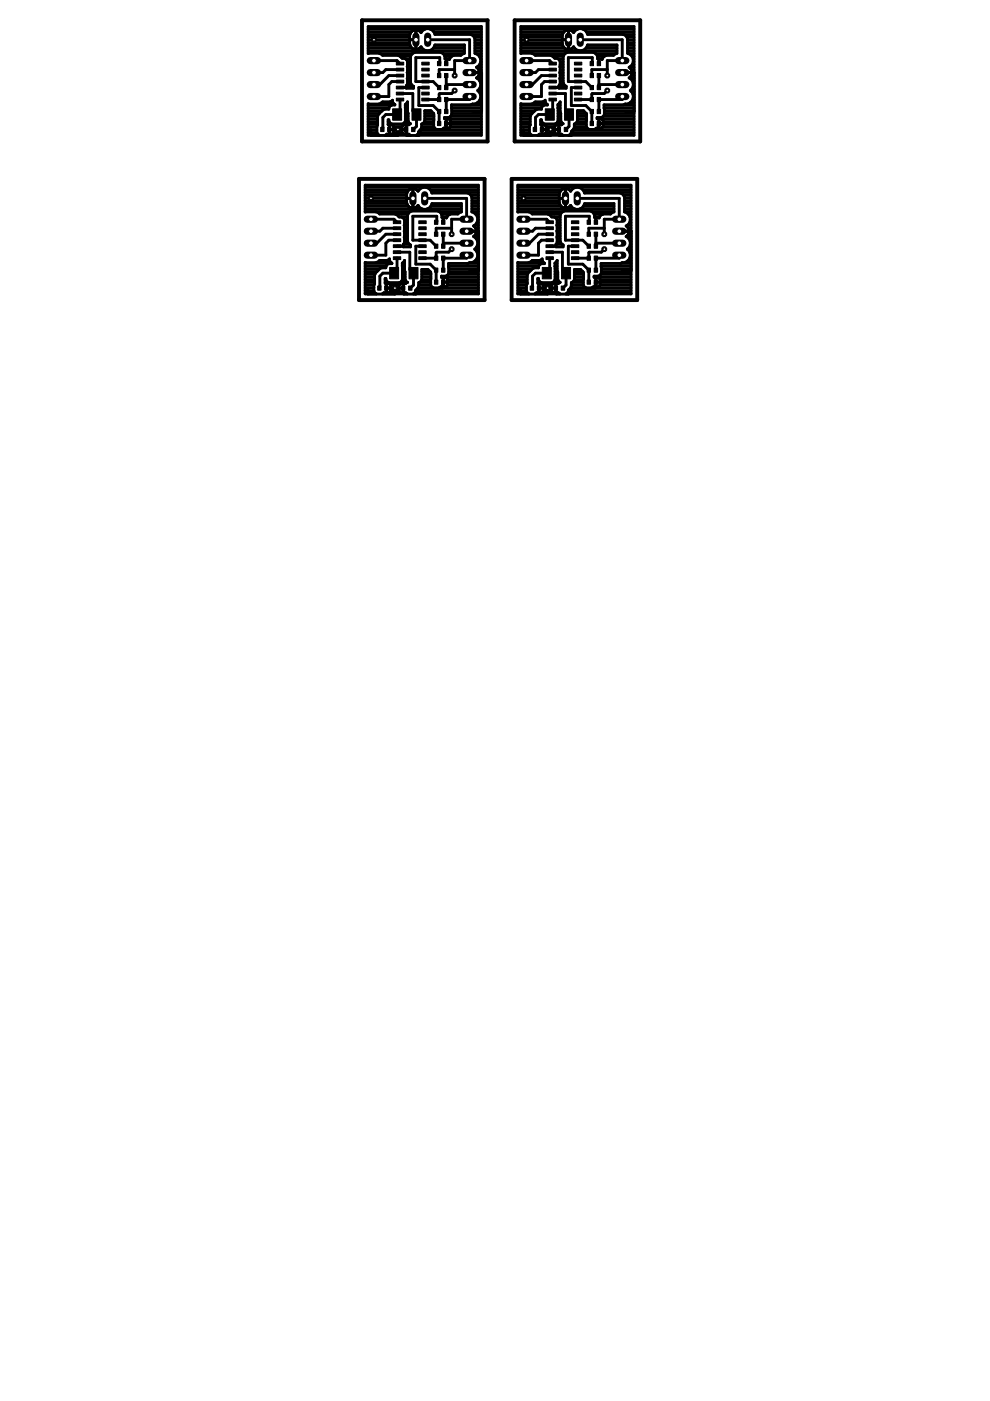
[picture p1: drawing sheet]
<svg xmlns="http://www.w3.org/2000/svg" width="210mm" height="297mm" viewBox="0 0 210 297" stroke-linecap="round" stroke-linejoin="round" font-family="sans-serif">
<g fill="#000" stroke="#000" stroke-width=".21">
<path d="M84 19.5h1.6v.6h-1.6zM84 18.3h1.6v.6h-1.6zM84 17h1.6v.6h-1.6zM84 14.5h1.6v.5h-1.6zM84 15.7h1.6v.6h-1.6zM84 13.2h1.6v.6h-1.6zM89.4 17h1.6v.6h-1.6zM89.4 18.3h1.6v.6h-1.6zM89.4 15.7h1.6v.6h-1.6zM89.4 14.5h1.6v.5h-1.6zM89.4 13.2h1.6v.6h-1.6zM89.4 19.5h1.6v.6h-1.6z"/>
<path d="M92.8 13h.7v.9h-.7zM92.8 15.6h.7v.9h-.7zM92.8 18.1h.7v.9h-.7zM94.3 13h.7v.9h-.7zM94.3 15.6h.7v.9h-.7zM94.3 18.1h.7v.9h-.7zM116.4 19.5h1.6v.6h-1.6zM116.4 18.3h1.6v.6h-1.6zM116.4 17h1.6v.6h-1.6zM116.4 14.5h1.6v.5h-1.6zM116.4 15.7h1.6v.6h-1.6zM116.4 13.2h1.6v.6h-1.6z"/>
<path d="M121.8 17h1.6v.6h-1.6zM121.8 18.3h1.6v.6h-1.6zM121.8 15.7h1.6v.6h-1.6zM121.8 14.5h1.6v.5h-1.6zM121.8 13.2h1.6v.6h-1.6zM121.8 19.5h1.6v.6h-1.6zM125.1 13h.7v.9h-.7zM125.1 15.6h.7v.9h-.7zM125.1 18.1h.7v.9h-.7zM126.6 13h.7v.9h-.7zM126.6 15.6h.7v.9h-.7zM126.6 18.1h.7v.9h-.7z"/>
<path d="M80.7 27h.7v.9h-.7zM82.2 27h.7v.9h-.7zM83.2 23.1h2v2.4h-2zM84 20.8h1.6v.6h-1.6zM85.8 27h.7v.9h-.7zM87.3 27h.7v.9h-.7zM87.4 23.1h1.9v2.4h-1.9zM89.4 20.8h1.6v.6h-1.6zM92.8 25.7h.7v.9h-.7zM92.8 20.7h.7v.8h-.7zM92.8 23.2h.7v.9h-.7zM94.3 25.7h.7v.9h-.7z"/>
<path d="M94.3 20.7h.7v.8h-.7zM94.3 23.2h.7v.9h-.7zM113.1 27h.7v.9h-.7zM114.6 27h.7v.9h-.7zM115.6 23.1h1.9v2.4h-1.9zM116.4 20.8h1.6v.6h-1.6zM118.1 27h.8v.9h-.8zM119.6 27h.8v.9h-.8zM119.7 23.1h1.9v2.4h-1.9zM121.8 20.8h1.6v.6h-1.6zM125.1 25.7h.7v.9h-.7zM125.1 20.7h.7v.8h-.7z"/>
<path d="M125.1 23.2h.7v.9h-.7zM126.6 25.7h.7v.9h-.7zM126.6 20.7h.7v.8h-.7zM126.6 23.2h.7v.9h-.7zM82.6 56.7h1.9v2.4h-1.9zM83.4 53.2h1.6v.6h-1.6zM83.4 54.4h1.6v.6h-1.6zM83.4 51.9h1.6v.6h-1.6zM83.4 50.6h1.6v.6h-1.6zM83.4 48.1h1.6v.6h-1.6zM83.4 49.4h1.6v.6h-1.6zM83.4 46.8h1.6v.6h-1.6z"/>
<path d="M86.7 56.7h1.9v2.4h-1.9zM88.8 50.6h1.6v.6h-1.6zM88.8 51.9h1.6v.6h-1.6zM88.8 49.4h1.6v.6h-1.6zM88.8 48.1h1.6v.6h-1.6zM88.8 46.8h1.6v.6h-1.6zM88.8 53.2h1.6v.6h-1.6zM88.8 54.4h1.6v.6h-1.6zM92.1 46.7h.7v.9h-.7zM92.1 59.4h.7v.9h-.7zM92.1 54.3h.7v.9h-.7zM92.1 49.2h.7v.9h-.7z"/>
<path d="M92.1 56.8h.7v.9h-.7zM92.1 51.8h.7v.8h-.7zM93.6 46.7h.7v.9h-.7zM93.6 59.4h.7v.9h-.7zM93.6 54.3h.7v.9h-.7zM93.6 49.2h.7v.9h-.7zM93.6 56.8h.7v.9h-.7zM93.6 51.8h.7v.8h-.7zM115 56.7h1.9v2.4h-1.9zM115.8 53.2h1.5v.6h-1.5zM115.8 54.4h1.5v.6h-1.5zM115.8 51.9h1.5v.6h-1.5z"/>
<path d="M115.8 50.6h1.5v.6h-1.5zM115.8 48.1h1.5v.6h-1.5zM115.8 49.4h1.5v.6h-1.5zM115.8 46.8h1.5v.6h-1.5zM119.1 56.7h1.9v2.4h-1.9zM121.2 50.6h1.5v.6h-1.5zM121.2 51.9h1.5v.6h-1.5zM121.2 49.4h1.5v.6h-1.5zM121.2 48.1h1.5v.6h-1.5zM121.2 46.8h1.5v.6h-1.5zM121.2 53.2h1.5v.6h-1.5zM121.2 54.4h1.5v.6h-1.5z"/>
<path d="M124.5 46.7h.7v.9h-.7zM124.5 59.4h.7v.9h-.7zM124.5 54.3h.7v.9h-.7zM124.5 49.2h.7v.9h-.7zM124.5 56.8h.7v.9h-.7zM124.5 51.8h.7v.8h-.7zM126 46.7h.7v.9h-.7zM126 59.4h.7v.9h-.7zM126 54.3h.7v.9h-.7zM126 49.2h.7v.9h-.7zM126 56.8h.7v.9h-.7zM126 51.8h.7v.8h-.7z"/>
<path d="M80.1 60.6h.7v.9h-.7zM81.6 60.6h.7v.9h-.7zM85.1 60.6h.8v.9h-.8zM86.6 60.6h.8v.9h-.8zM112.4 60.6h.7v.9h-.7zM113.9 60.6h.7v.9h-.7zM117.5 60.6h.7v.9h-.7zM119 60.6h.7v.9h-.7z"/>
</g>
<g fill="none" stroke="#000" stroke-width=".61">
<path d="M78.1 7.3h8.8M78.1 10.8h20.4M78.1 10.2h9.3M78.1 9.6h8.8M78.1 9.1h8.7M78.1 8.5h8.7M78.1 7.9h8.7M78.1 6.8h9.1M78.1 6.2h12M79.3 12.8h4.9l.6 .7M80.5 11.4h6.9M84.8 19.8h2.7v3.7l.8 .8v2.5l-.7 .7"/>
<path d="M84.8 14.8h-3l-.6 .6h-1.9M84.8 16h-2.4l-1.9 1.9h-1.2M84.8 17.3h-1.7l-.7 .6v2.6h-3.1M84.9 11.9h2.2M86.1 12.5l.3 .5v4.8l-.3 .4v.5h1.6v-.4M86.1 12.5l-.8-.1-.9-.7h-3.3l-.8-.4h-2.2v-5.7h24v23.1h-13.9l.6-.6M86.1 12.5h.9M86.1 18.6h-1.3M86.1 18.3h1.6M86.3 15.4h.7M86.4 16.6h.6M86.4 14.2h.6"/>
<path d="M86.4 17.7h.7M86.4 17.1h.6M86.4 16h.6M86.4 14.8h.6M86.4 13.7h.6M86.4 13.1h.6M86.8 8.4h1.4M87 9.7a1.32 1.32 0 0 0 2.3 .2 1.56 1.56 0 0 0 1.6 .9 1.56 1.56 0 0 0 1.3-1.3h6.3v1.8l-.8 .4h-1.5l-.4 .2-.5 .7-.1-.1M88.2 7.3h.1M88.2 10.2h.1M88.2 9.6h.1M88.2 9.1h.1"/>
<path d="M88.2 8.5h.1M88.2 7.9h.1M88.2 6.8h.1M88.2 6.3v4.2M89 10.2h.5M89.1 6.8h.2M89.3 6.8v.1a1.33 1.33 0 0 0-1.5-.5 1.33 1.33 0 0 0-1 1.2l.2 2.1M89.3 6.8a1.59 1.59 0 0 1 1.7-.7 1.59 1.59 0 0 1 1.2 1.2h7.6l.4 .2 .5 .7v3.1a1.57 1.57 0 0 1 1.2 1.4 1.57 1.57 0 0 1-.9 1.6 1.3 1.3 0 0 1 0 2.2 1.55 1.55 0 0 1 .3 2.7 1.56 1.56 0 0 1-.1 2.6M90.2 18.6h-1.4v3.8h3l1.3 1.2v2.6M90.7 8.4h8.9v4.4h-3.2v3.2M91.2 6.2h10.9M91.9 10.2h6.6"/>
<path d="M92 6.8h10.1M92.2 9.6h6.3M93.1 13.5l.1-.1v-1.2h-5v5.1h3.6l1.3 1.3M94 11.4h4.3M94.3 11.9h1.4M94.6 17.9h5M94.6 13.5h.1M94.6 13.1h.1M94.6 12.5v1M94.6 16v2.6M95.2 12.5h-.9a1.16 1.16 0 0 0-.8-1.4h-5.6l-.7 .5-.2 .4v5.5l.2 .4 .5 .4M95.2 12.5h.1"/>
<path d="M96.4 19.2l-.6 .6h-2.6l-.1 .2v1.1h-2.9M96.4 14.8h-3.3v1.2M99.9 7.3h2.2M100.6 7.9h1.5M100.7 10.8h1.4M100.7 10.2h1.4M100.7 9.6h1.4M100.7 9.1h1.4M100.7 8.5h1.4M100.9 11.4h1.2M101.1 14.2h1M101.1 16.6h1"/>
<path d="M101.5 16h.6M101.5 19.5h.6M101.5 14.8h.6M101.6 18.9h.5M101.6 11.9h.5M101.7 15.4h.4M101.7 17.1h.4M101.7 13.7h.4M101.9 12.5h.2M101.9 18.3h.2M101.9 17.7h.2M101.9 13.1h.2"/>
<path d="M102.1 15.4h-2.5M110.4 7.3h8.9M110.4 10.8h20.4M110.4 10.2h9.3M110.4 9.6h8.9M110.4 9.1h8.8M110.4 8.5h8.8M110.4 7.9h8.8M110.4 6.8h9.2M110.4 6.2h12.1M111.6 12.8h4.9l.7 .7M112.9 11.4h6.9"/>
<path d="M117.2 19.8h2.7v3.7l.7 .8v2.5l-.6 .7M117.2 14.8h-3l-.7 .6h-1.9M117.2 16h-2.4l-1.9 1.9h-1.3M117.2 17.3h-1.8l-.6 .6v2.6h-3.2M117.2 11.9l-.4-.2h-3.3l-.8-.4h-2.3v-5.7h24v23.1h-13.8a1.12 1.12 0 0 0 .7-1l.5-.7v-.7l.5-.4 .1-.3v-2.1h1.3l.6 .6M117.2 11.9l.4 .5 .8 .1M117.2 11.9h2.2M118.4 12.5l.4 .5v4.8l-.3 .4v.5h1.5v-.4l-.4-.4-.2-.4v-5.5l.2-.4 .7-.5h5.5a1.16 1.16 0 0 1 .9 1.4h.8M118.4 12.5h1M118.5 18.6h-1.3M118.5 18.3h1.5M118.7 15.4h.7"/>
<path d="M118.7 16.6h.7M118.7 14.2h.7M118.8 17.7h.7M118.8 17.1h.6M118.8 16h.6M118.8 14.8h.6M118.8 13.7h.6M118.8 13.1h.6M119.2 8.4h1.3M119.3 9.7a1.3 1.3 0 0 0 2.3 .2 1.58 1.58 0 0 0 1.6 .9 1.58 1.58 0 0 0 1.4-1.3h6.2v1.8l-.7 .4h-1.6l-.4 .2M120.5 6.3v4.2M120.5 7.3h.1"/>
<path d="M120.5 10.2h.1M120.5 9.6h.1M120.5 9.1h.1M120.5 8.5h.1M120.5 7.9h.1M120.5 6.8h.1M121.3 10.2h.5M121.5 6.8h.2M121.7 6.8l-.1 .1a1.32 1.32 0 0 0-1.4-.5 1.32 1.32 0 0 0-1 1.2l.1 2.1M121.7 6.8a1.61 1.61 0 0 1 2.7 0M122.6 18.6h-1.5v3.8h3.1l1.3 1.2v2.6M123 8.4h8.9v4.4h-3.1v3.2"/>
<path d="M123.6 6.2h10.8M124.2 10.2h6.6M124.4 6.8l.2 .5h7.6l.4 .2 .5 .7v3.1a1.58 1.58 0 0 1 1.2 1.4 1.58 1.58 0 0 1-.9 1.6M124.4 6.8h10M124.5 9.6h6.3M125.5 13.5l.1-1.3h-5.1v5.1h3.7l1.3 1.3M126.3 11.4h4.4M126.7 11.9h1.4M127 12.5v1M127 16v2.6M127 17.9h4.9M127 13.5h.1"/>
<path d="M127 13.1h.1M127.5 12.5h.2M128.1 11.9l-.4 .7-.2-.1M128.8 19.2l-.7 .6h-2.5l-.1 1.3h-2.9M128.8 14.8h-3.3v1.2M131.9 15.4h2.6v8.2h-1.9M132.2 7.3h2.2M132.9 7.9h1.5M133.1 10.8h1.3M133.1 10.2h1.3M133.1 9.6h1.3M133.1 9.1h1.3"/>
<path d="M133.1 8.5h1.3M133.2 11.4h1.2M133.4 14.3a1.33 1.33 0 0 1 0 2.2 1.57 1.57 0 0 1 .2 2.7 1.59 1.59 0 0 1 .6 1.8 1.59 1.59 0 0 1-1.6 1.1M133.4 14.2h1M133.5 16.6h.9M133.9 16h.5M133.9 14.8h.5M133.9 19.5h.5M134 18.9h.4M134 15.4h.4M134 11.9h.4M134 13.7h.4"/>
<path d="M134.1 17.1h.3M134.2 18.3h.2M134.3 12.5h.1M134.3 17.7h.1M134.3 13.1h.1M77.4 39.7h24M78.1 23.5h2.9M78.1 28.1h1.8M78.1 27.5h1.8M78.1 27h1.8M78.1 26.4h2M78.1 25.8h2"/>
<path d="M78.1 25.2h2M78.1 24.7h2M78.1 24.1h2.3M78.1 22.9h4.3M78.1 22.3h4.8M78.6 27.5v1.2h5.7v-1.2M80.9 21.8l.2-.2h1.6l.5-.3a.77 .77 0 0 0 .5 .8v.2l-.9 .1-.4 .5M80.9 21.8l-.6 .3-2.2-.1v6.7h2.3l-.4-.3-.1-.3 .2-3.4 .1-.4 1-1 .4-.1h.8v-.3M81 21.8h2.3M82.3 26.4h4.5M82.3 25.8h.2M82.5 27.5h1"/>
<path d="M82.5 28.1h.1M82.5 27.5h.1M82.5 27h.1M82.5 26.4v2.1M83.4 28.1l-.3 .3h-1.1l-.3 .3h5.3l-.3-.3-1 .1-.4-.4M83.4 28.1h1.9M83.5 27.5h1.7M83.5 27h1.7M84.8 21.1v2.6l-.6 .6h-2.4l-.6 .6-.1 2.6M85.2 27.5h.9M85.9 25.8h.7M85.9 22.3h.5"/>
<path d="M86 22.9l-.1-.8 .5-.5v2.1l.1 .3M86 22.9v2.7l-.2 .3-.5 .4h-2.2a.82 .82 0 0 1-.7-.9h-.1v1h.7l.4 .3v1.4M86 23.5h.4M86 25.2h.5M86 24.7h.5M86 24.1h.5M86 22.9h.4M86.1 28.1h.1M86.1 27.5h.1M86.1 27h.1M86.3 21.8h.1M86.5 24v1.6l.5 .6-.3 .3-1-.1-.4 .3-.1 .2 .1 1.2"/>
<path d="M87.5 40v4.1M88.8 28.1h13.3M89.1 27.5h13M89.4 27h2.6M89.4 26.4h2.5M90 25.8h1.9M90.1 25.2h1.9M90.1 24.7h1.9M90.1 24.1h1.8M91.9 24.1l-.5-.6h-1.3v2.1l-.2 .3-.5 .4a1.48 1.48 0 0 1-.6 1.6v.8h-2.5l-.2-.1v-2.2M91.9 24.1v2.7l.2 .3 .5 .4M94.6 27h.1"/>
<path d="M94.6 26.4h.1M94.6 25.8h.1M94.6 25.2h.1M94.6 25.2v2M95.2 25.2l.3 .5-.1 1.3M95.2 25.2h6.9M95.4 27l-.4 .2h-.9l-.5 .3M95.4 27h6.7M95.5 26.2l-1 .1v1.2h-5.1l-.6 .6M95.5 26.4h6.6M95.5 25.8h6.6M95.5 24.7h6.6"/>
<path d="M95.7 22.9l.1 1.4-.1 .3-.6 .3h-.9v.3h1M95.7 22.9h6.4M95.7 22.3h6.4M95.8 23.5h6.3M95.8 24.1h6.3M99.6 20.5v.6h-5v2.5M100.2 23.6h1.9M101.2 21.8l-1.4 .4h-4.1v.7M101.3 21.8h.8M101.7 21.2h.4M101.9 20h.2M101.9 20.6h.2"/>
<path d="M109.8 39.7h24M110.4 23.5h3M110.4 28.1h1.9M110.4 27.5h1.8M110.4 27h1.8M110.4 26.4h2M110.4 25.8h2M110.4 25.2h2M110.4 24.7h2M110.4 24.1h2.4M110.4 22.9h4.4M110.4 22.3h4.9"/>
<path d="M111 27.5v1.2h5.7v-1.2M113.3 21.8h2.4M114.6 26.4h4.5M114.6 25.8h.3M114.8 22.9l.3-.5 1-.1v-.2a.79 .79 0 0 1-.5-.8l-.6 .3h-1.5l-.8 .5-2.3-.1v6.7h2.4l-.6-.6M114.8 22.9v.3h-.9l-.4 .1-.9 1-.2 .4-.2 3.4M114.9 26.4v2.1M114.9 27.5h.9M114.9 28.1h.1M114.9 27.5h.1M114.9 27h.1M115.8 28.1l-.3 .3h-1.1l-.4 .3h5.4l-.4-.3h-1.1l-.3-.3"/>
<path d="M115.8 28.1h1.8M115.8 27.5h1.8M115.8 27h1.8M117.2 21.1v2.6l-.6 .6h-2.4l-.7 .6-.1 2.6M117.6 27.5h.9M118.3 25.8h.7M118.3 22.3h.5M118.3 22.9a1.47 1.47 0 0 1 .5-1.3v2.1l.1 .3M118.3 22.9v2.7l-.1 .3-.5 .4h-2.3a.78 .78 0 0 1-.6-.9h-.2v1h.7l.4 .3 .1 1.4M118.3 23.5h.5M118.3 25.2h.6M118.3 24.7h.6"/>
<path d="M118.3 24.1h.6M118.3 22.9h.5M118.5 26.4v2.2l.1 .1h2.5v-.6M118.5 28.1h.1M118.5 27.5h.1M118.5 27h.1M118.7 21.8h.1M118.9 24v1.6l.5 .6-.4 .3-.9-.1-.4 .3-.1 1.4M119.9 40v4.1M121.1 28.1h13.3M121.5 27.5h12.9M121.8 27h2.6"/>
<path d="M121.8 26.4h2.5M122.3 25.8h2M122.4 25.2h2M122.4 24.7h2M122.4 24.1h1.9M124.3 24.1v2.7l.1 .3 .6 .4M127 25.2v2M127 27h.1M127 26.4h.1M127 25.8h.1M127 25.2h.1M127.5 25.2l.4 .5-.1 1.3-.4 .2h-1l-.4 .3"/>
<path d="M127.6 25.2h6.8M127.8 27h6.6M127.9 26.2l-1 .1v1.2h-5.1l-.7 .6M127.9 26.4h6.5M127.9 25.8h6.5M127.9 24.7h6.5M128.1 22.9v1.4l-.1 .3-.5 .3h-.9v.3h.9M128.1 22.9h6.3M128.1 22.3h6.3M128.1 23.5h6.3M128.1 24.1h6.3M131.9 20.5v.6h-4.9v2.5"/>
<path d="M132.6 22.1h.1M132.6 22.1l-.4 .1h-4.1v.7M133.6 21.8h.8M134.1 21.2h.3M134.2 20h.2M134.3 20.6h.1M77.4 59.9h2M77.4 43.1h8.9M77.4 59.3h2M77.4 58.7h2M77.4 58.1h2.1M77.4 57.6h2.5"/>
<path d="M77.4 57h3.1M77.4 56.4h4.5M77.4 55.8h5.7M77.4 44.9h9.6M77.4 44.3h12.1M77.4 43.7h9.2M77.4 42.5h8.8M77.4 42h8.8M77.4 41.4h8.8M77.4 40.8h8.9M77.4 40.2h9.3M78.6 46.5h4.9l.7 .6"/>
<path d="M80.5 55.2h2.1M80.5 57l-.9 .9-.2 .4-.1 3.4 .5 .6M81.7 59.9h.6M81.7 59.3h.1M82 55.2l.6-.3a.77 .77 0 0 0 .5 .9v.1h-.6a.82 .82 0 0 0-.7 .9h-.9l-.4 .2M83.9 45.4h2.6M84.2 48.4h-3l-.7 .6h-1.9M84.2 53.5h2.7v3.6l.8 .8v2.5l-.7 .7M84.2 49.7h-2.4l-1.9 1.9h-1.3M84.2 52.2h1.3M84.2 50.9h-1.8l-.6 .7v2.5h-3.2M84.2 54.7v2.6l-.6 .6h-2.4l-.7 .6-.1 2.6"/>
<path d="M84.2 52.2h.1M84.8 59.9h1.6M85.1 46l.5 .4 .2 .3-.1 1.1M85.3 56.4h.5M85.3 55.8h.5M85.3 59.3h.6M85.3 58.7h.6M85.3 58.1h.6M85.3 57.6h.6M85.3 57h.5M85.6 51.8h1.2M85.7 47.8h.7"/>
<path d="M85.7 47.8l.1 1.1M85.7 55.2h.1M85.7 48.9h.7M85.7 46.6h.7M85.8 55.2l-.5 .6v3.5l-.1 .3-.5 .3h-2.2a.82 .82 0 0 1-.7-.9h-.1v1.1h.8l.3 .3M85.8 55.2l.1 4.1 .5 .6-.4 .2h-.9l-.5 .3M85.8 51.2h.6M85.8 50.6h.6M85.8 50.1h.6M85.8 49.5h.6M85.8 48.3h.6M85.8 47.2h.6"/>
<path d="M86.2 42.1h1.4M86.3 40.8l-.1 2.1a1.33 1.33 0 0 0 1 1.2 1.33 1.33 0 0 0 1.4-.6l.1 .2M86.3 40.8a1.32 1.32 0 0 1 2.3-.2 1.56 1.56 0 0 1 1.7-.9 1.56 1.56 0 0 1 1.3 1.2h7.6l.7 .5M86.4 46h-1.8l-.8-.6h-3.3l-.8-.5-2.3 .1v-5.7h24v23h-24v-6.7l2.3 .1 .8-.5M87.5 43.1h.1M87.5 43.7h.1M87.5 42.5h.1M87.5 42h.1M87.5 41.4h.1M87.5 40.8h.1M87.5 40.2h.1M88.3 40.2h.6"/>
<path d="M88.5 43.7h.2M88.7 43.7a1.61 1.61 0 0 0 2.7 0M88.9 59.9h2.4M89.4 59.3h1.9M89.4 58.7h2M89.4 58.1h2M89.4 57.6h1.8M89.6 52.2h-1.4v3.8h3l1.3 1.3v2.5M90 42.1h8.9v4.4h-3.1v3.2M90.6 44.3h7.2M91.2 40.2h10.2M91.4 43.7l.2-.5h6.2v1.7l-.7 .5h-1.6l-.4 .2-.4 .6-1-.1a1.16 1.16 0 0 0-.9-1.4h-5.5l-.7 .5-.2 .4v5.6l.2 .4 .5 .3-.1 .4h-1.5v-.5l.3-.4v-2.5"/>
<path d="M91.4 43.7h6.4M91.5 40.8h9.9M92.5 47.1l.1-.1v-1.2h-5.1v5.1h3.7l1.3 1.3M93.1 44.9h4.7M93.6 58.7h7.8M93.6 45.4h1.8M93.7 46h1.1M94 51.6h4.9M94 59.9h.1M94 47.1h.1M94 59.3h.1M94 46.6h.1"/>
<path d="M94 46.1v1M94 49.7v2.5M94 58.8v2M94.9 59.9h6.5M94.9 59.8l-1 .1v1.2h-5.1l-1.2 1.2M94.9 59.3v1l-.2 .4-.3 .1h-.9l-.5 .3M94.9 59.3h6.5M95 58.1h6.4M95.1 56.4h6.3M95.1 57.6h6.3M95.1 57h6.3M95.8 52.8l-.7 .7h-2.5l-.1 .1v1.1h-2.9"/>
<path d="M95.8 48.4h-3.3v1.3M98.9 54.1v.6h-4.9v2.6M98.9 49h2.6M98.9 49h.1M99.2 55.8h2.2M99.6 57.3h1.9M99.9 41.4h1.5M99.9 41.4l.2 .4v3.1a1.57 1.57 0 0 1 1.2 1.4 1.57 1.57 0 0 1-.9 1.6l.4 .4M100.1 43.1h1.3M100.1 44.9h1.3M100.1 44.3h1.3M100.1 43.7h1.3"/>
<path d="M100.1 42.5h1.3M100.1 42h1.3M100.5 50.1h.9M100.7 47.8h.7M100.8 55.2h.6M100.8 52.9h.6M100.8 48.3h.6M100.8 48.3l.2 .6-.1 .6M100.9 45.4h.5M100.9 49.5l-.5 .6a1.55 1.55 0 0 1 .2 2.7 1.58 1.58 0 0 1 .6 1.9 1.58 1.58 0 0 1-1.6 1l-.4 .2h-4.1v2l-.1 .3-.5 .3h-.9v.3h1l.3 .5M100.9 49.5h.5M101 50.6h.4"/>
<path d="M101 48.9h.4M101.1 52.4h.3M101.1 47.2h.3M101.2 53.5h.2M101.2 54.7h.2M101.2 46h.2M101.3 51.2h.1M101.3 54.1h.1M101.3 51.8h.1M101.3 46.6h.1M109.8 59.9h2M109.8 43.1h8.8"/>
<path d="M109.8 59.3h2M109.8 58.7h2M109.8 58.1h2.1M109.8 57.6h2.5M109.8 57h3.1M109.8 56.4h4.4M109.8 55.8h5.6M109.8 44.9h9.6M109.8 44.3h12M109.8 43.7h9.1M109.8 42.5h8.8M109.8 42h8.8"/>
<path d="M109.8 41.4h8.8M109.8 40.8h8.9M109.8 40.2h9.3M111 46.5h4.9l.6 .6M112.9 57l-.9 .9-.2 .4-.2 3.4 .6 .6M114 59.9h.7M114 59.3h.2M114.4 55.2l.6-.3a.79 .79 0 0 0 .4 .9v.1h-.6a.78 .78 0 0 0-.6 .9h-.9l-.4 .2M116.3 45.4h2.6M116.5 48.4h-3l-.6 .6h-1.9M116.5 53.5h2.8v3.6l.7 .8v2.5l-.6 .7M116.5 49.7h-2.3l-1.9 1.9h-1.3"/>
<path d="M116.5 52.2h1.4M116.5 50.9h-1.7l-.6 .7v2.5h-3.2M116.5 52.2h.1M116.5 54.7v2.6l-.6 .6h-2.4l-.6 .6-.1 2.6M117.2 59.9h1.5M117.5 46l.5 .4 .1 .3v1.1M117.7 56.4h.4M117.7 55.8h.4M117.7 59.3h.6M117.7 58.7h.6M117.7 58.1h.6M117.7 57.6h.5"/>
<path d="M117.7 57h.4M117.9 51.8h1.2M118.1 47.8h.7M118.1 55.2h.1M118.1 48.9h.7M118.1 46.6h.7M118.1 55.2a1.43 1.43 0 0 0-.4 1.4v2.7l-.1 .3-.6 .3h-2.2a.78 .78 0 0 1-.6-.9h-.2v1.1h.7l.4 .2 .1 1.3M118.1 55.2l.2 4.1 .5 .6-.4 .2h-1.1l-.3 .3M118.1 51.2h.7M118.1 50.6h.7M118.1 50.1h.7M118.1 49.5h.7"/>
<path d="M118.1 48.3h.7M118.1 47.2h.7M118.6 42.1h1.3M118.7 40.8l-.1 2.1a1.32 1.32 0 0 0 1 1.2 1.32 1.32 0 0 0 1.4-.6l.1 .2M118.7 40.8a1.3 1.3 0 0 1 2.3-.2 1.58 1.58 0 0 1 1.6-.9 1.58 1.58 0 0 1 1.4 1.2h7.5l.7 .5M118.8 46h-1.8l-.9-.6h-3.2l-.8-.5-2.3 .1v-5.7h24v23h-24v-6.7l2.3 .1 .8-.5h2.1M119.9 43.1h.1M119.9 43.7h.1M119.9 42.5h.1M119.9 42h.1M119.9 41.4h.1M119.9 40.8h.1"/>
<path d="M119.9 40.2h.1M120.7 40.2h.5M120.9 43.7h.2M121.1 43.7a1.61 1.61 0 0 0 2.6 0M121.3 59.9h2.4M121.8 59.3h1.9M121.8 58.7h1.9M121.8 58.1h1.9M121.8 57.6h1.7M121.9 52.2h-1.4v3.8h3.1l1.2 1.3v2.5M122.4 42.1h8.9v4.4h-3.2v3.2M123 44.3h7.2"/>
<path d="M123.6 40.2h10.2M123.7 43.7l.3-.5h6.2v1.7l-.8 .5h-1.5l-.4 .2-.5 .6-.9-.1a1.16 1.16 0 0 0-.9-1.4h-5.5l-.8 .5-.1 .4v5.6l.1 .4 .5 .3v.4h-1.5v-.5l.2-.4v-3.6M123.7 43.7h6.5M123.9 40.8h9.9M124.8 47.1l.1-1.3h-5v5.1h3.7l1.2 1.3M125.5 44.9h4.7M126 58.7h7.8M126 45.4h1.7M126.1 46h1M126.3 46.1v1M126.3 49.7v2.5M126.3 58.8v2"/>
<path d="M126.3 51.6h5M126.3 59.9h.1M126.3 47.1h.1M126.3 59.3h.1M126.3 46.6h.1M127.3 59.8l-1.1 .1v1.2h-5.1l-.6 .6v.7M127.3 59.9h6.5M127.3 59.3v1l-.3 .4-.2 .1h-1l-.5 .3M127.3 59.3h6.5M127.4 58.1h6.4M127.4 56.4h6.4M127.5 57.6h6.3"/>
<path d="M127.5 57h6.3M128.1 52.8l-.6 .7h-2.6l-.1 1.2h-2.9M128.1 48.4h-3.3v1.3M131.3 54.1v.6h-5v2.6M131.3 49h.1M131.3 49h2.5v8.3h-1.9M131.6 55.8h2.2M131.9 55.7h.1M131.9 55.7l-.4 .2h-4.1l.1 2-.1 .3-.5 .3h-.9v.3h.9l.4 .5M132.2 41.4h1.6M132.2 41.4l.2 .4v3.1a1.58 1.58 0 0 1 1.2 1.4 1.58 1.58 0 0 1-.8 1.6 1.33 1.33 0 0 1 .5 1.6M132.4 43.1h1.4"/>
<path d="M132.4 44.9h1.4M132.4 44.3h1.4M132.4 43.7h1.4M132.4 42.5h1.4M132.4 42h1.4M132.9 50.1h.9M133 47.8h.8M133.1 52.9h.7M133.1 55.2h.7M133.2 48.3h.6M133.2 45.4h.6M133.3 49.5l-.5 .6a1.57 1.57 0 0 1 .2 2.7 1.59 1.59 0 0 1 .6 1.9 1.59 1.59 0 0 1-1.7 1"/>
<path d="M133.3 49.5h.5M133.3 50.6h.5M133.4 48.9h.4M133.4 52.4h.4M133.5 47.2h.3M133.5 54.7h.3M133.5 53.5h.3M133.6 46h.2M133.6 54.1h.2M133.6 51.8h.2M133.6 51.2h.2M133.6 46.6h.2"/>
<path d="M77.4 62.2h2.2M77.4 61.6h1.9M77.4 61h1.9M77.4 60.5h1.9M78 61.1v1.3M81.3 62.2h4.8M81.9 61.1h.9M81.9 61.6h.1M81.9 61h.1M81.9 60.5h.1M81.9 60.1v2M82.8 60.4v1.2"/>
<path d="M82.8 60.5h1.8M82.8 61.6l-.3 .5h-1.1l-.4 .2M82.8 61.6h1.8M82.8 61h1.8M83.7 61.1v1.3M84.6 61.1h.9M84.6 61.6l.3 .5h1.1l.4 .2M84.6 60.4v1.2M85.5 61.6h.1M85.5 61h.1M85.5 60.5h.1M85.5 60.1v2.2l.1 .1"/>
<path d="M87.8 62.2h13.6M88.2 61.6h13.2M88.6 61h3.2M88.8 60.5h2.5M91.3 60.4v-2.7l-.6-.6h-1.3v2.2l-.1 .3-.5 .3v.7l-.6 .9v.9M91.3 60.4l.1 .3 .6 .4M93.1 61h8.3M94 60.5h.1M94.8 60.5h6.6M109.8 62.2h2.1M109.8 61.6h1.8M109.8 61h1.8"/>
<path d="M109.8 60.5h1.8M110.4 61.1v1.3M113.6 62.2h4.9M114.3 60.1v2M114.3 61.1h.9M114.3 61.6h.1M114.3 61h.1M114.3 60.5h.1M115.2 60.5h1.8M115.2 61.6l-.3 .5h-1.2l-.3 .2M115.2 61.6h1.7M115.2 61h1.7"/>
<path d="M116.1 61.1v1.3M116.9 61.1h1M116.9 61.6l.4 .5h1.1l.3 .2M117 60.4l-.1 1.2M117.9 60.1v2.2l.1 .1M117.9 61.6h.1M117.9 61h.1M117.9 60.5h.1M120.2 62.2h13.6M120.5 61.6h13.3M120.6 61.4h.1M120.6 61.4l-.1 .1a.78 .78 0 0 1-.5 .8"/>
<path d="M121 61h3.2M121.1 60.5h2.6M123.7 60.4l.1 .3 .5 .4M123.7 60.4v-2.7l-.6-.6h-1.3v2.2l-.1 .3-.6 .3v.7l-.5 .8M125.5 61h8.3M126.3 60.5h.1M127.2 60.5h6.6"/>
</g>
<path d="M130.5 46.5h1.6" fill="none" stroke="#000" stroke-width="1.5"/>
<circle cx="131.3" cy="46.5" r=".51" fill="#fff" stroke="#000" stroke-width=".21"/>
<path d="M130.5 49h1.6" fill="none" stroke="#000" stroke-width="1.5"/>
<circle cx="131.3" cy="49" r=".51" fill="#fff" stroke="#000" stroke-width=".21"/>
<path d="M130.5 51.6h1.6" fill="none" stroke="#000" stroke-width="1.5"/>
<circle cx="131.3" cy="51.6" r=".51" fill="#fff" stroke="#000" stroke-width=".21"/>
<path d="M130.5 54.1h1.6" fill="none" stroke="#000" stroke-width="1.5"/>
<circle cx="131.3" cy="54.1" r=".51" fill="#fff" stroke="#000" stroke-width=".21"/>
<path d="M110.2 54.1h1.6" fill="none" stroke="#000" stroke-width="1.5"/>
<circle cx="111" cy="54.1" r=".51" fill="#fff" stroke="#000" stroke-width=".21"/>
<path d="M110.2 51.6h1.6" fill="none" stroke="#000" stroke-width="1.5"/>
<circle cx="111" cy="51.6" r=".51" fill="#fff" stroke="#000" stroke-width=".21"/>
<path d="M110.2 49h1.6" fill="none" stroke="#000" stroke-width="1.5"/>
<circle cx="111" cy="49" r=".51" fill="#fff" stroke="#000" stroke-width=".21"/>
<path d="M110.2 46.5h1.6" fill="none" stroke="#000" stroke-width="1.5"/>
<circle cx="111" cy="46.5" r=".51" fill="#fff" stroke="#000" stroke-width=".21"/>
<path d="M122.4 41.3v1.5" fill="none" stroke="#000" stroke-width="1.5"/>
<circle cx="122.4" cy="42.1" r=".51" fill="#fff" stroke="#000" stroke-width=".21"/>
<path d="M119.9 41.3v1.5" fill="none" stroke="#000" stroke-width="1.5"/>
<circle cx="119.9" cy="42.1" r=".51" fill="#fff" stroke="#000" stroke-width=".21"/>
<path d="M98.2 46.5h1.5" fill="none" stroke="#000" stroke-width="1.5"/>
<circle cx="99" cy="46.5" r=".51" fill="#fff" stroke="#000" stroke-width=".21"/>
<path d="M98.2 49h1.5" fill="none" stroke="#000" stroke-width="1.5"/>
<circle cx="99" cy="49" r=".51" fill="#fff" stroke="#000" stroke-width=".21"/>
<path d="M98.2 51.6h1.5" fill="none" stroke="#000" stroke-width="1.5"/>
<circle cx="99" cy="51.6" r=".51" fill="#fff" stroke="#000" stroke-width=".21"/>
<path d="M98.2 54.1h1.5" fill="none" stroke="#000" stroke-width="1.5"/>
<circle cx="99" cy="54.1" r=".51" fill="#fff" stroke="#000" stroke-width=".21"/>
<path d="M77.9 54.1h1.5" fill="none" stroke="#000" stroke-width="1.5"/>
<circle cx="78.7" cy="54.1" r=".51" fill="#fff" stroke="#000" stroke-width=".21"/>
<path d="M77.9 51.6h1.5" fill="none" stroke="#000" stroke-width="1.5"/>
<circle cx="78.7" cy="51.6" r=".51" fill="#fff" stroke="#000" stroke-width=".21"/>
<path d="M77.9 49h1.5" fill="none" stroke="#000" stroke-width="1.5"/>
<circle cx="78.7" cy="49" r=".51" fill="#fff" stroke="#000" stroke-width=".21"/>
<path d="M77.9 46.5h1.5" fill="none" stroke="#000" stroke-width="1.5"/>
<circle cx="78.7" cy="46.5" r=".51" fill="#fff" stroke="#000" stroke-width=".21"/>
<path d="M90 41.3v1.5" fill="none" stroke="#000" stroke-width="1.5"/>
<circle cx="90.1" cy="42.1" r=".51" fill="#fff" stroke="#000" stroke-width=".21"/>
<path d="M87.5 41.3v1.5" fill="none" stroke="#000" stroke-width="1.5"/>
<circle cx="87.6" cy="42.1" r=".51" fill="#fff" stroke="#000" stroke-width=".21"/>
<path d="M131.2 12.8h1.5" fill="none" stroke="#000" stroke-width="1.5"/>
<circle cx="132" cy="12.8" r=".51" fill="#fff" stroke="#000" stroke-width=".21"/>
<path d="M131.2 15.4h1.5" fill="none" stroke="#000" stroke-width="1.5"/>
<circle cx="132" cy="15.4" r=".51" fill="#fff" stroke="#000" stroke-width=".21"/>
<path d="M131.2 17.9h1.5" fill="none" stroke="#000" stroke-width="1.5"/>
<circle cx="132" cy="17.9" r=".51" fill="#fff" stroke="#000" stroke-width=".21"/>
<path d="M131.2 20.5h1.5" fill="none" stroke="#000" stroke-width="1.5"/>
<circle cx="132" cy="20.5" r=".51" fill="#fff" stroke="#000" stroke-width=".21"/>
<path d="M110.9 20.5h1.5" fill="none" stroke="#000" stroke-width="1.5"/>
<circle cx="111.7" cy="20.5" r=".51" fill="#fff" stroke="#000" stroke-width=".21"/>
<path d="M110.9 17.9h1.5" fill="none" stroke="#000" stroke-width="1.5"/>
<circle cx="111.7" cy="17.9" r=".51" fill="#fff" stroke="#000" stroke-width=".21"/>
<path d="M110.9 15.4h1.5" fill="none" stroke="#000" stroke-width="1.5"/>
<circle cx="111.7" cy="15.4" r=".51" fill="#fff" stroke="#000" stroke-width=".21"/>
<path d="M110.9 12.8h1.5" fill="none" stroke="#000" stroke-width="1.5"/>
<circle cx="111.7" cy="12.8" r=".51" fill="#fff" stroke="#000" stroke-width=".21"/>
<path d="M123 7.7v1.5" fill="none" stroke="#000" stroke-width="1.5"/>
<circle cx="123" cy="8.4" r=".51" fill="#fff" stroke="#000" stroke-width=".21"/>
<path d="M120.5 7.7v1.5" fill="none" stroke="#000" stroke-width="1.5"/>
<circle cx="120.5" cy="8.4" r=".51" fill="#fff" stroke="#000" stroke-width=".21"/>
<path d="M98.8 12.8h1.5" fill="none" stroke="#000" stroke-width="1.5"/>
<circle cx="99.6" cy="12.8" r=".51" fill="#fff" stroke="#000" stroke-width=".21"/>
<path d="M98.8 15.4h1.5" fill="none" stroke="#000" stroke-width="1.5"/>
<circle cx="99.6" cy="15.4" r=".51" fill="#fff" stroke="#000" stroke-width=".21"/>
<path d="M98.8 17.9h1.5" fill="none" stroke="#000" stroke-width="1.5"/>
<circle cx="99.6" cy="17.9" r=".51" fill="#fff" stroke="#000" stroke-width=".21"/>
<path d="M98.8 20.5h1.5" fill="none" stroke="#000" stroke-width="1.5"/>
<circle cx="99.6" cy="20.5" r=".51" fill="#fff" stroke="#000" stroke-width=".21"/>
<path d="M78.5 20.5h1.5" fill="none" stroke="#000" stroke-width="1.5"/>
<circle cx="79.3" cy="20.5" r=".51" fill="#fff" stroke="#000" stroke-width=".21"/>
<path d="M78.5 17.9h1.5" fill="none" stroke="#000" stroke-width="1.5"/>
<circle cx="79.3" cy="17.9" r=".51" fill="#fff" stroke="#000" stroke-width=".21"/>
<path d="M78.5 15.4h1.5" fill="none" stroke="#000" stroke-width="1.5"/>
<circle cx="79.3" cy="15.4" r=".51" fill="#fff" stroke="#000" stroke-width=".21"/>
<path d="M78.5 12.8h1.5" fill="none" stroke="#000" stroke-width="1.5"/>
<circle cx="79.3" cy="12.8" r=".51" fill="#fff" stroke="#000" stroke-width=".21"/>
<path d="M90.7 7.7v1.5" fill="none" stroke="#000" stroke-width="1.5"/>
<circle cx="90.7" cy="8.4" r=".51" fill="#fff" stroke="#000" stroke-width=".21"/>
<path d="M88.2 7.7v1.5" fill="none" stroke="#000" stroke-width="1.5"/>
<circle cx="88.2" cy="8.4" r=".51" fill="#fff" stroke="#000" stroke-width=".21"/>
<circle cx="128.1" cy="49.7" r=".55" fill="#000" stroke="#000" stroke-width=".21"/>
<circle cx="128.1" cy="49.7" r=".3" fill="#fff" stroke="#000" stroke-width=".21"/>
<circle cx="128.1" cy="52.8" r=".55" fill="#000" stroke="#000" stroke-width=".21"/>
<circle cx="128.1" cy="52.8" r=".3" fill="#fff" stroke="#000" stroke-width=".21"/>
<circle cx="111" cy="42.1" r=".55" fill="#000" stroke="#000" stroke-width=".21"/>
<circle cx="111" cy="42.1" r=".3" fill="#fff" stroke="#000" stroke-width=".21"/>
<circle cx="116.1" cy="61.1" r=".55" fill="#000" stroke="#000" stroke-width=".21"/>
<circle cx="116.1" cy="61.1" r=".3" fill="#fff" stroke="#000" stroke-width=".21"/>
<circle cx="95.8" cy="49.7" r=".55" fill="#000" stroke="#000" stroke-width=".21"/>
<circle cx="95.8" cy="49.7" r=".3" fill="#fff" stroke="#000" stroke-width=".21"/>
<circle cx="95.8" cy="52.8" r=".55" fill="#000" stroke="#000" stroke-width=".21"/>
<circle cx="95.8" cy="52.8" r=".3" fill="#fff" stroke="#000" stroke-width=".21"/>
<circle cx="78.6" cy="42.1" r=".55" fill="#000" stroke="#000" stroke-width=".21"/>
<circle cx="78.7" cy="42.1" r=".3" fill="#fff" stroke="#000" stroke-width=".21"/>
<circle cx="83.7" cy="61.1" r=".55" fill="#000" stroke="#000" stroke-width=".21"/>
<circle cx="83.7" cy="61.1" r=".3" fill="#fff" stroke="#000" stroke-width=".21"/>
<circle cx="128.8" cy="16" r=".55" fill="#000" stroke="#000" stroke-width=".21"/>
<circle cx="128.8" cy="16" r=".3" fill="#fff" stroke="#000" stroke-width=".21"/>
<circle cx="128.8" cy="19.2" r=".55" fill="#000" stroke="#000" stroke-width=".21"/>
<circle cx="128.8" cy="19.2" r=".3" fill="#fff" stroke="#000" stroke-width=".21"/>
<circle cx="111.6" cy="8.4" r=".55" fill="#000" stroke="#000" stroke-width=".21"/>
<circle cx="111.7" cy="8.4" r=".3" fill="#fff" stroke="#000" stroke-width=".21"/>
<circle cx="116.7" cy="27.5" r=".55" fill="#000" stroke="#000" stroke-width=".21"/>
<circle cx="116.7" cy="27.5" r=".3" fill="#fff" stroke="#000" stroke-width=".21"/>
<circle cx="96.4" cy="16" r=".55" fill="#000" stroke="#000" stroke-width=".21"/>
<circle cx="96.4" cy="16" r=".3" fill="#fff" stroke="#000" stroke-width=".21"/>
<circle cx="96.4" cy="19.2" r=".55" fill="#000" stroke="#000" stroke-width=".21"/>
<circle cx="96.4" cy="19.2" r=".3" fill="#fff" stroke="#000" stroke-width=".21"/>
<circle cx="79.3" cy="8.4" r=".55" fill="#000" stroke="#000" stroke-width=".21"/>
<circle cx="79.3" cy="8.4" r=".3" fill="#fff" stroke="#000" stroke-width=".21"/>
<circle cx="84.3" cy="27.5" r=".55" fill="#000" stroke="#000" stroke-width=".21"/>
<circle cx="84.4" cy="27.5" r=".3" fill="#fff" stroke="#000" stroke-width=".21"/>
<path d="M76.8 4.3h26.6v25.7h-26.6zM109.1 4.3h26.6v25.7h-26.6zM76.1 37.9h26.6v25.7h-26.6zM108.5 37.9h26.6v25.7h-26.6z" fill="none" stroke="#000" stroke-width=".83"/>
</svg>
